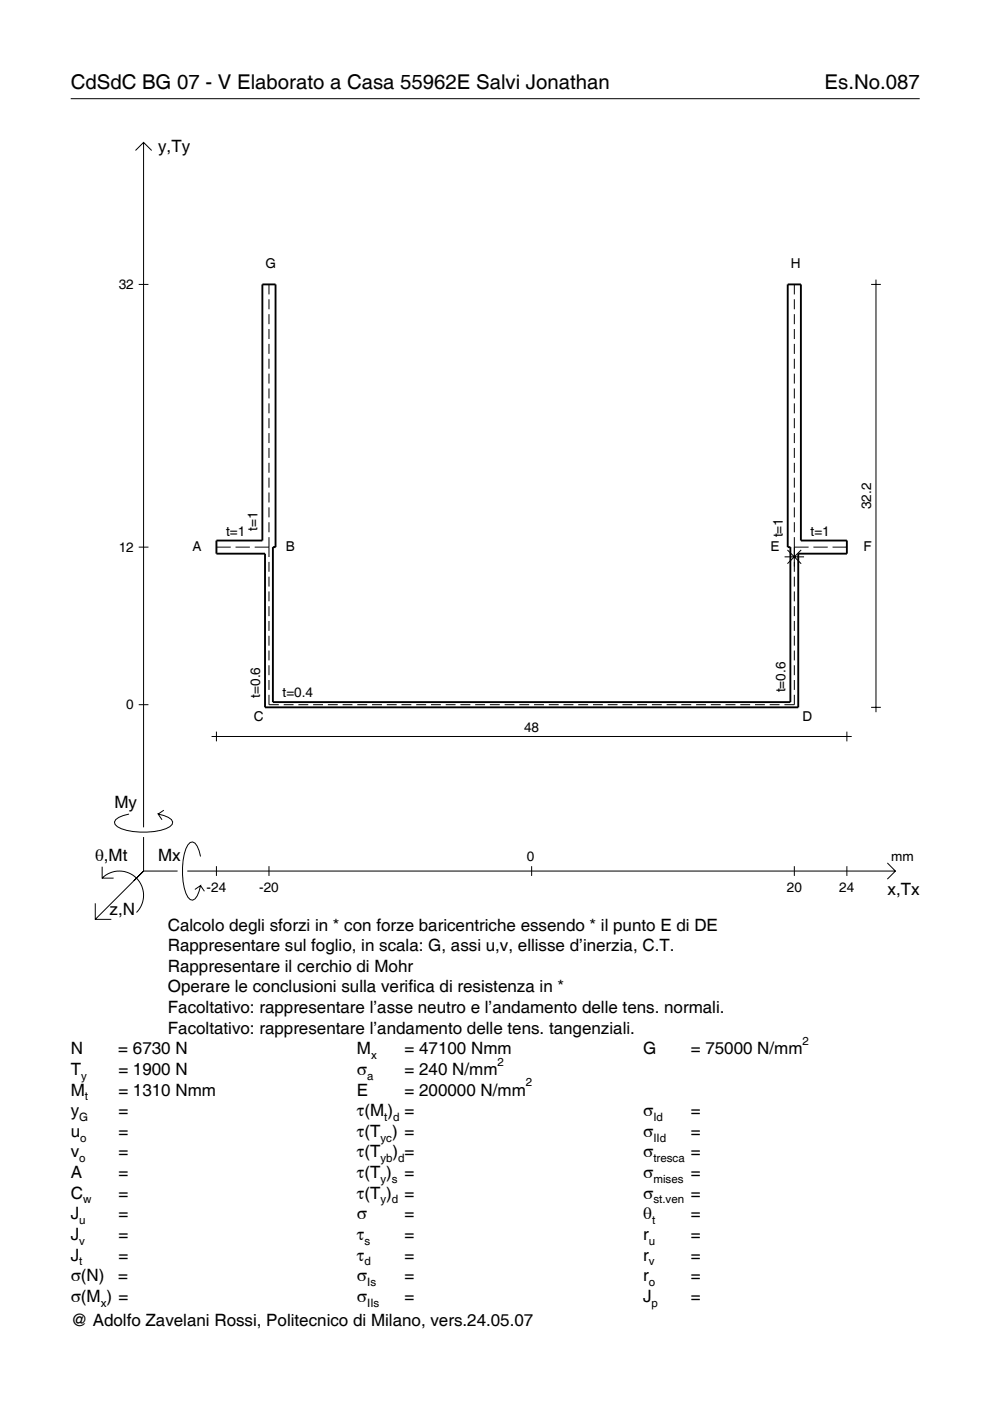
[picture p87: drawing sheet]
<svg xmlns="http://www.w3.org/2000/svg" width="210mm" height="297mm" viewBox="0 0 210 297" stroke-linecap="round" stroke-linejoin="round" font-family="sans-serif">
<defs><g id="words">
<g font-size="4.3">
<text x="15" y="18.9">CdSdC BG 07 - V Elaborato a Casa 55962E Salvi Jonathan</text>
<text x="174.8" y="18.9">Es.No.087</text>
</g>
<g font-size="3.6">
<text x="33.5" y="32.3">y,Ty</text>
<text x="24.3" y="171.3">My</text>
<text x="20.1" y="182.6">θ,Mt</text>
<text x="33.5" y="182.6">Mx</text>
<text x="188.2" y="189.8">x,Tx</text>
<text x="23.2" y="193.9">z,N</text>
<text x="35.6" y="197.3">Calcolo degli sforzi in * con forze baricentriche essendo * il punto E di DE</text>
<text x="35.6" y="201.7">Rappresentare sul foglio, in scala: G, assi u,v, ellisse d’inerzia, C.T.</text>
<text x="35.6" y="206">Rappresentare il cerchio di Mohr</text>
<text x="35.6" y="210.4">Operare le conclusioni sulla verifica di resistenza in *</text>
<text x="35.6" y="214.8">Facoltativo: rappresentare l’asse neutro e l’andamento delle tens. normali.</text>
<text x="35.6" y="219.2">Facoltativo: rappresentare l’andamento delle tens. tangenziali.</text>
<text x="15" y="223.5">N</text>
<text x="15" y="227.9">T</text>
<text x="25.1" y="223.5">= 6730 N</text>
<text x="25.1" y="227.9">= 1900 N</text>
<text x="75.7" y="227.9">σ</text>
<text x="75.7" y="223.5">M</text>
<text x="85.8" y="223.5">= 47100 Nmm</text>
<text x="85.8" y="227.9">= 240 N/mm</text>
<text x="136.4" y="223.5">G</text>
<text x="146.5" y="223.5">= 75000 N/mm</text>
<text x="15" y="232.3">M</text>
<text x="25.1" y="232.3">= 1310 Nmm</text>
<text x="75.7" y="232.3">E</text>
<text x="85.8" y="232.3">= 200000 N/mm</text>
<text x="15" y="236.7">y</text>
<text x="25.1" y="236.7">=</text>
<text x="75.7" y="236.7">τ(M ) =</text>
<text x="136.4" y="236.7">σ</text>
<text x="146.5" y="236.7">=</text>
<text x="15" y="241">u</text>
<text x="15" y="245.4">v</text>
<text x="25.1" y="241">=</text>
<text x="25.1" y="245.4">=</text>
<text x="75.7" y="241">τ(T ) =</text>
<text x="75.7" y="245.4">τ(T</text>
<text x="83.3" y="245.4">) =</text>
<text x="136.4" y="241">σ</text>
<text x="136.4" y="245.4">σ</text>
<text x="146.5" y="241">=</text>
<text x="146.5" y="245.4">=</text>
<text x="15" y="249.8">A</text>
<text x="25.1" y="249.8">=</text>
<text x="75.7" y="249.8">τ(T )</text>
<text x="85.8" y="249.8">=</text>
<text x="136.4" y="249.8">σ</text>
<text x="146.5" y="249.8">=</text>
<text x="15" y="254.2">C</text>
<text x="25.1" y="254.2">=</text>
<text x="75.7" y="254.2">τ(T )</text>
<text x="85.8" y="254.2">=</text>
<text x="136.4" y="254.2">σ</text>
<text x="146.5" y="254.2">=</text>
<text x="15" y="258.5">J</text>
<text x="15" y="262.9">J</text>
<text x="25.1" y="258.5">=</text>
<text x="25.1" y="262.9">=</text>
<text x="75.7" y="258.5">σ</text>
<text x="75.7" y="262.9">τ</text>
<text x="85.8" y="258.5">=</text>
<text x="85.8" y="262.9">=</text>
<text x="136.4" y="258.5">θ</text>
<text x="136.4" y="262.9">r</text>
<text x="146.5" y="258.5">=</text>
<text x="146.5" y="262.9">=</text>
<text x="15" y="267.3">J</text>
<text x="25.1" y="267.3">=</text>
<text x="75.7" y="267.3">τ</text>
<text x="85.8" y="267.3">=</text>
<text x="136.4" y="267.3">r</text>
<text x="146.5" y="267.3">=</text>
<text x="15" y="271.7">σ(N)</text>
<text x="25.1" y="271.7">=</text>
<text x="75.7" y="271.7">σ</text>
<text x="85.8" y="271.7">=</text>
<text x="136.4" y="271.7">r</text>
<text x="146.5" y="271.7">=</text>
<text x="15" y="281.2">@ Adolfo Zavelani Rossi, Politecnico di Milano, vers.24.05.07</text>
<text x="15" y="276">σ(M ) =</text>
<text x="75.7" y="276">σ</text>
<text x="85.8" y="276">=</text>
<text x="136.4" y="276">J</text>
<text x="146.5" y="276">=</text>
</g>
<g font-size="2.9">
<text x="56.3" y="56.9">G</text>
<text x="167.7" y="56.9">H</text>
<text x="25.2" y="61.3">32</text>
<text x="184.7" y="107.9" transform="rotate(-90 184.7 107.9)">32.2</text>
<text x="47.9" y="113.6">t=1</text>
<text x="54.6" y="112.6" transform="rotate(-90 54.6 112.6)">t=1</text>
<text x="166" y="113.9" transform="rotate(-90 166 113.9)">t=1</text>
<text x="171.9" y="113.6">t=1</text>
<text x="25.2" y="117">12</text>
<text x="40.8" y="116.9">A</text>
<text x="60.6" y="116.9">B</text>
<text x="163.4" y="116.9">E</text>
<text x="183.1" y="116.9">F</text>
<text x="55.2" y="147.9" transform="rotate(-90 55.2 147.9)">t=0.6</text>
<text x="59.9" y="147.8">t=0.4</text>
<text x="166.5" y="146.8" transform="rotate(-90 166.5 146.8)">t=0.6</text>
<text x="26.8" y="150.4">0</text>
<text x="53.8" y="152.8">C</text>
<text x="111.1" y="155.1">48</text>
<text x="170.1" y="152.8">D</text>
<text x="111.7" y="182.6">0</text>
<text x="189" y="182.6">mm</text>
<text x="43.8" y="189.1">-24</text>
<text x="54.9" y="189.1">-20</text>
<text x="166.8" y="189.1">20</text>
<text x="178" y="189.1">24</text>
</g>
<g font-size="2.4">
<text x="170.2" y="221.5">2</text>
<text x="78.7" y="224.5">x</text>
<text x="105.5" y="225.9">2</text>
<text x="17.2" y="228.9">y</text>
<text x="18" y="233.3">t</text>
<text x="77.9" y="228.9">a</text>
<text x="111.5" y="230.3">2</text>
<text x="16.8" y="237.7">G</text>
<text x="81.5" y="237.7">t d</text>
<text x="138.5" y="237.7">Id</text>
<text x="17" y="242">o</text>
<text x="80.7" y="242">yc</text>
<text x="138.5" y="242">IId</text>
<text x="16.8" y="246.4">o</text>
<text x="80.7" y="246.4">yb d</text>
<text x="80.7" y="250.8">y s</text>
<text x="138.5" y="246.4">tresca</text>
<text x="138.5" y="250.8">mises</text>
<text x="17.6" y="255.2">w</text>
<text x="80.7" y="255.2">y d</text>
<text x="138.5" y="255.2">st.ven</text>
<text x="16.8" y="259.5">u</text>
<text x="16.8" y="263.9">v</text>
<text x="77.3" y="263.9">s</text>
<text x="137.6" y="263.9">u</text>
<text x="138.2" y="259.5">t</text>
<text x="16.8" y="268.3">t</text>
<text x="77.3" y="268.3">d</text>
<text x="137.6" y="268.3">v</text>
<text x="77.9" y="272.7">Is</text>
<text x="137.6" y="272.7">o</text>
<text x="21.4" y="277">x</text>
<text x="77.9" y="277">IIs</text>
<text x="138.2" y="277">p</text>
</g>
</g></defs>
<g fill="none" stroke="#000" stroke-width=".21">
<path d="M15 20.9h180M28.7 31.9l1.7-1.7 1.8 1.7M30.4 30.2v145.2M185.7 59.3v91.7M29.4 60.3h2.1M57 60.3v2.1M57 63.5v2.1M57 66.6v2.1M57 69.8v2.1M57 72.9v2.1M57 76.1v2.1M57 79.2v2.1"/>
<path d="M168.4 60.3v2.1M168.4 63.5v2.1M168.4 66.6v2.1M168.4 69.8v2.1M168.4 72.9v2.1M168.4 76.1v2.1M168.4 79.2v2.1M184.7 60.3h2.1M57 82.4v2.1M57 85.5v2.1M57 88.7v2.1M57 91.8v2.1"/>
<path d="M57 95v2.1M57 98.1v2.1M168.4 82.4v2.1M168.4 85.5v2.1M168.4 88.7v2.1M168.4 91.8v2.1M168.4 95v2.1M168.4 98.1v2.1M29.4 116h2.1M45.9 116h3M49.9 116h3.1M54 116h3"/>
<path d="M57 101.3v2.1M57 104.4v2.1M57 107.6v2.1M57 110.7v2.2M57 113.9v4.2M57 119.1v2.1M166.4 118.1h4.1M167 116.6l2.9 2.9M168.4 116h3M168.4 101.3v2.1M168.4 104.4v2.1M168.4 107.6v2.1"/>
<path d="M168.4 110.7v2.2M168.4 113.9v7.3M169.9 116.6l-2.9 2.9M172.5 116h3M176.5 116h3.1M57 122.3v2.1M57 125.4v2.1M57 128.5v2.1M57 131.7v2.1M57 134.8v2.1M57 137.9v2.1M168.4 122.3v2.1"/>
<path d="M168.4 125.4v2.1M168.4 128.5v2.1M168.4 131.7v2.1M168.4 134.8v2.1M168.4 137.9v2.1M29.4 149.4h2.1M44.9 156.2h135.7M45.9 155.1v2.1M57 147.3v2.1h2.1M57 141.1v2.1M57 144.2v2.1M60.1 149.4h2.1"/>
<path d="M63.3 149.4h2.1M66.4 149.4h2.1M69.5 149.4h2.1M72.6 149.4h2.1M75.8 149.4h2.1M78.9 149.4h2.1M82 149.4h2.1M85.1 149.4h2.1M88.2 149.4h2.1M91.4 149.4h2.1M94.5 149.4h2.1M97.6 149.4h2.1"/>
<path d="M100.7 149.4h2.1M103.9 149.4h2.1M107 149.4h2.1M110.1 149.4h2.1M113.2 149.4h2.1M116.4 149.4h2M119.5 149.4h2.1M122.6 149.4h2.1M125.7 149.4h2.1M128.8 149.4h2.1M132 149.4h2.1M135.1 149.4h2.1"/>
<path d="M138.2 149.4h2.1M141.3 149.4h2.1M144.5 149.4h2.1M147.6 149.4h2.1M150.7 149.4h2.1M153.8 149.4h2.1M157 149.4h2M160.1 149.4h2.1M163.2 149.4h2.1M168.4 147.3v2.1h-2.1M168.4 141.1v2.1M168.4 144.2v2.1"/>
<path d="M179.6 155.1v2.1M184.7 150h2.1M27.3 172.6a3.6 3.6 0 0 0-3 1.7l.1 .5a5.7 5.7 0 0 0 3.8 1.5 13.3 13.3 0 0 0 7.8-1l.5-.5 .1-.5a3.6 3.6 0 0 0-3.1-1.7l.8 1.2M30.4 177.5v7.2M34.7 171.8l-1.2 .8M20.2 191.5v3.4h3.4M21.7 186.2a5.1 5.1 0 0 1 7.2 0 5.1 5.1 0 0 1 0 7.3M21.7 183.8v2.4h2.4M30.4 184.7l-10.2 10.2M30.4 184.7l-2 2M30.4 184.7h7.2M39.7 184.7h150.1"/>
<path d="M42.5 181.6a3.6 3.6 0 0 0-1.7-3.1l-.5 .1a5.7 5.7 0 0 0-1.5 3.8 13.3 13.3 0 0 0 1 7.8l.5 .5 .5 .2a3.6 3.6 0 0 0 1.7-3.1l-1.2 .8M42.5 187.8l.8 1.2M45.9 183.7v2M57 183.7v2M112.7 183.7v2M168.4 183.7v2M179.6 183.7v2M188.1 183l1.7 1.7-1.7 1.7"/>
</g>
<path d="M55.6 60.3h2.8v55.7h-.5v32.9h109.7v-32.9h-.6v-55.7h2.8v54.3h9.8v2.8h-10.4v32.6h-113v-32.6h-10.3v-2.8h9.7z" fill="none" stroke="#000" stroke-width=".4"/>
<use href="#words"/>
</svg>
